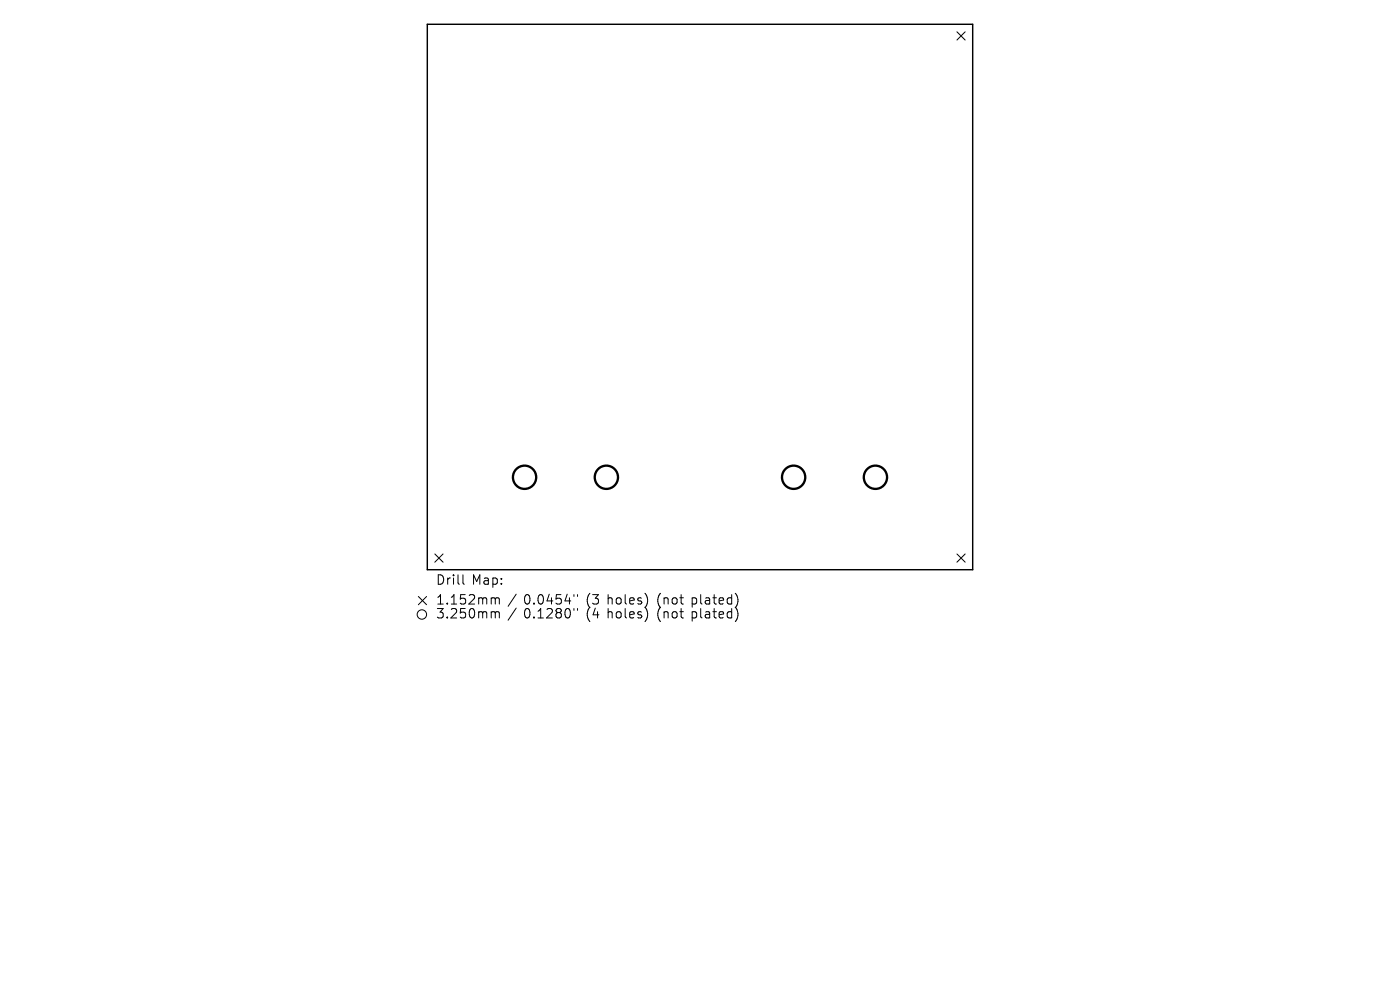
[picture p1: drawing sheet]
<svg xmlns="http://www.w3.org/2000/svg" width="297mm" height="210mm" viewBox="0 0 297 210" stroke-linecap="round" stroke-linejoin="round" font-family="sans-serif">
<defs><g id="words">
<g font-size="2.8">
<text x="92.5" y="124.5">Drill</text>
<text x="100.1" y="124.5">Map:</text>
<text x="92.5" y="128.7">1.152mm</text>
<text x="92.5" y="131.6">3.250mm</text>
<text x="111.1" y="128.7">0.0454&quot;</text>
<text x="111.1" y="131.6">0.1280&quot;</text>
<text x="124.4" y="128.7">(3</text>
<text x="124.4" y="131.6">(4</text>
<text x="128.9" y="128.7">holes)</text>
<text x="128.9" y="131.6">holes)</text>
<text x="139.6" y="128.7">(not</text>
<text x="139.6" y="131.6">(not</text>
<text x="147" y="128.7">plated)</text>
<text x="147" y="131.6">plated)</text>
</g>
</g></defs>
<path d="M90.7 5.2h115.7v115.7h-115.7z" fill="none" stroke="#000" stroke-width=".3"/>
<g fill="none" stroke="#000" stroke-width=".21">
<path d="M203 6.7l1.8 1.8M204.8 6.7l-1.8 1.8M92.2 117.5l1.8 1.8M94 117.5l-1.8 1.8M203 117.5l1.8 1.8M204.8 117.5l-1.8 1.8M88.7 126.5l1.8 1.8M90.5 126.5l-1.8 1.8M98.2 121.9v1.8l.3 .2M104.8 126.8l.3 .3M104.8 129.8l.3 .2M105.1 127.1v1"/>
<path d="M105.1 130v1.1M105.1 127.1l.3-.3 .4 .1 .1 1.2M105.1 130l.3-.2 .4 .1 .1 1.2M109.5 126l-1.7 2.6M109.5 129l-1.7 2.6M121.8 126.1v.4M121.8 129.1v.4M122.5 126.1v.4M122.5 129.1v.4M137.3 126.7v1.3M137.3 129.7v1.3M156.1 125.9a2.35 2.35 0 0 1 0 2.9"/>
<path d="M156.1 128.9a2.35 2.35 0 0 1 0 2.9"/>
<circle cx="89.5" cy="130.4" r="1"/>
</g>
<g fill="none" stroke="#000" stroke-width=".49">
<circle cx="111.3" cy="101.2" r="2.47"/>
<circle cx="128.6" cy="101.2" r="2.47"/>
<circle cx="168.4" cy="101.2" r="2.47"/>
<circle cx="185.7" cy="101.2" r="2.47"/>
</g>
<use href="#words"/>
</svg>
